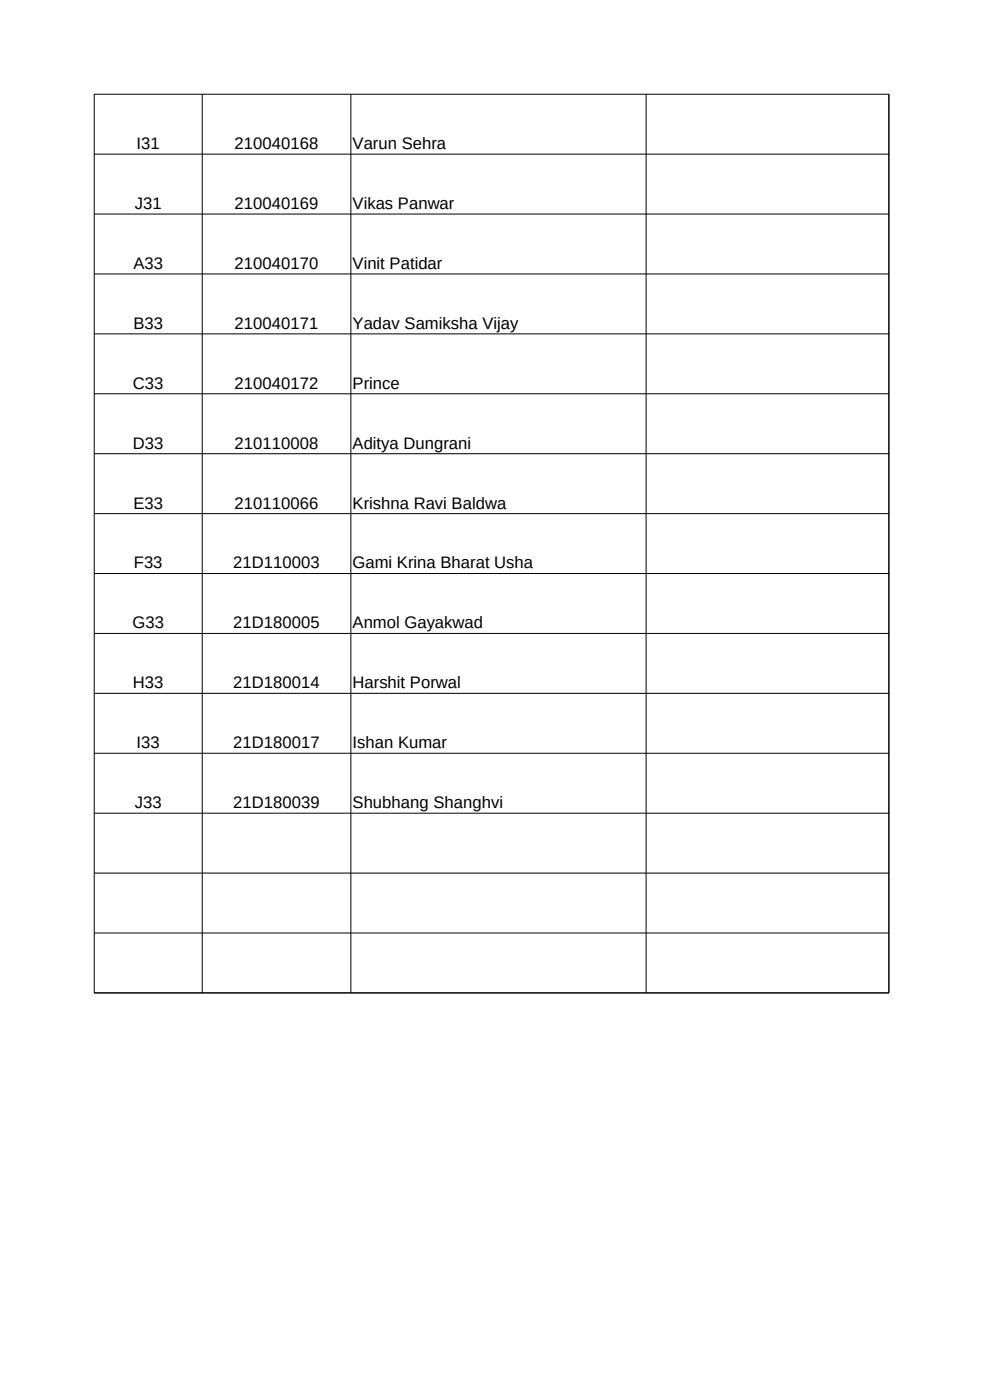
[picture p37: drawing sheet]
<svg xmlns="http://www.w3.org/2000/svg" width="210mm" height="297mm" viewBox="0 0 210 297" stroke-linecap="round" stroke-linejoin="round" font-family="sans-serif">
<defs><g id="words">
<g font-size="3.5">
<text x="29" y="31.6">I31</text>
<text x="49.8" y="31.6">210040168</text>
<text x="74.8" y="31.6">Varun Sehra</text>
<text x="28.6" y="44.3">J31</text>
<text x="49.8" y="44.3">210040169</text>
<text x="74.8" y="44.3">Vikas Panwar</text>
<text x="28.3" y="57">A33</text>
<text x="49.8" y="57">210040170</text>
<text x="74.8" y="57">Vinit Patidar</text>
<text x="28.3" y="69.7">B33</text>
<text x="49.8" y="69.7">210040171</text>
<text x="74.8" y="69.7">Yadav Samiksha Vijay</text>
<text x="28.2" y="82.4">C33</text>
<text x="49.8" y="82.4">210040172</text>
<text x="74.8" y="82.4">Prince</text>
<text x="28.2" y="95.2">D33</text>
<text x="49.8" y="95.2">210110008</text>
<text x="74.8" y="95.2">Aditya Dungrani</text>
<text x="28.3" y="107.9">E33</text>
<text x="49.8" y="107.9">210110066</text>
<text x="74.8" y="107.9">Krishna Ravi Baldwa</text>
<text x="28.4" y="120.6">F33</text>
<text x="49.5" y="120.6">21D110003</text>
<text x="74.8" y="120.6">Gami Krina Bharat Usha</text>
<text x="28.1" y="133.3">G33</text>
<text x="49.5" y="133.3">21D180005</text>
<text x="74.8" y="133.3">Anmol Gayakwad</text>
<text x="28.2" y="146">H33</text>
<text x="49.5" y="146">21D180014</text>
<text x="74.8" y="146">Harshit Porwal</text>
<text x="29" y="158.7">I33</text>
<text x="49.5" y="158.7">21D180017</text>
<text x="74.8" y="158.7">Ishan Kumar</text>
<text x="28.6" y="171.4">J33</text>
<text x="49.5" y="171.4">21D180039</text>
<text x="74.8" y="171.4">Shubhang Shanghvi</text>
</g>
</g></defs>
<g fill="none" stroke="#000" stroke-width=".21">
<path d="M20 20h168.6v190.7l-168.6-.1zM42.9 20v190.7M74.4 20v190.7M137.1 20v190.7M20 32.7h168.6M20 45.4h168.6M20 58.1h168.6M20 70.8h168.6M20 83.5h168.6M20 96.3h168.6M20 109h168.6M20 121.7h168.6"/>
<path d="M20 134.4h168.6M20 147.1h168.6M20 159.8h168.6M20 172.5h168.6M20 185.2h168.6M20 197.9h168.6"/>
</g>
<use href="#words"/>
</svg>
